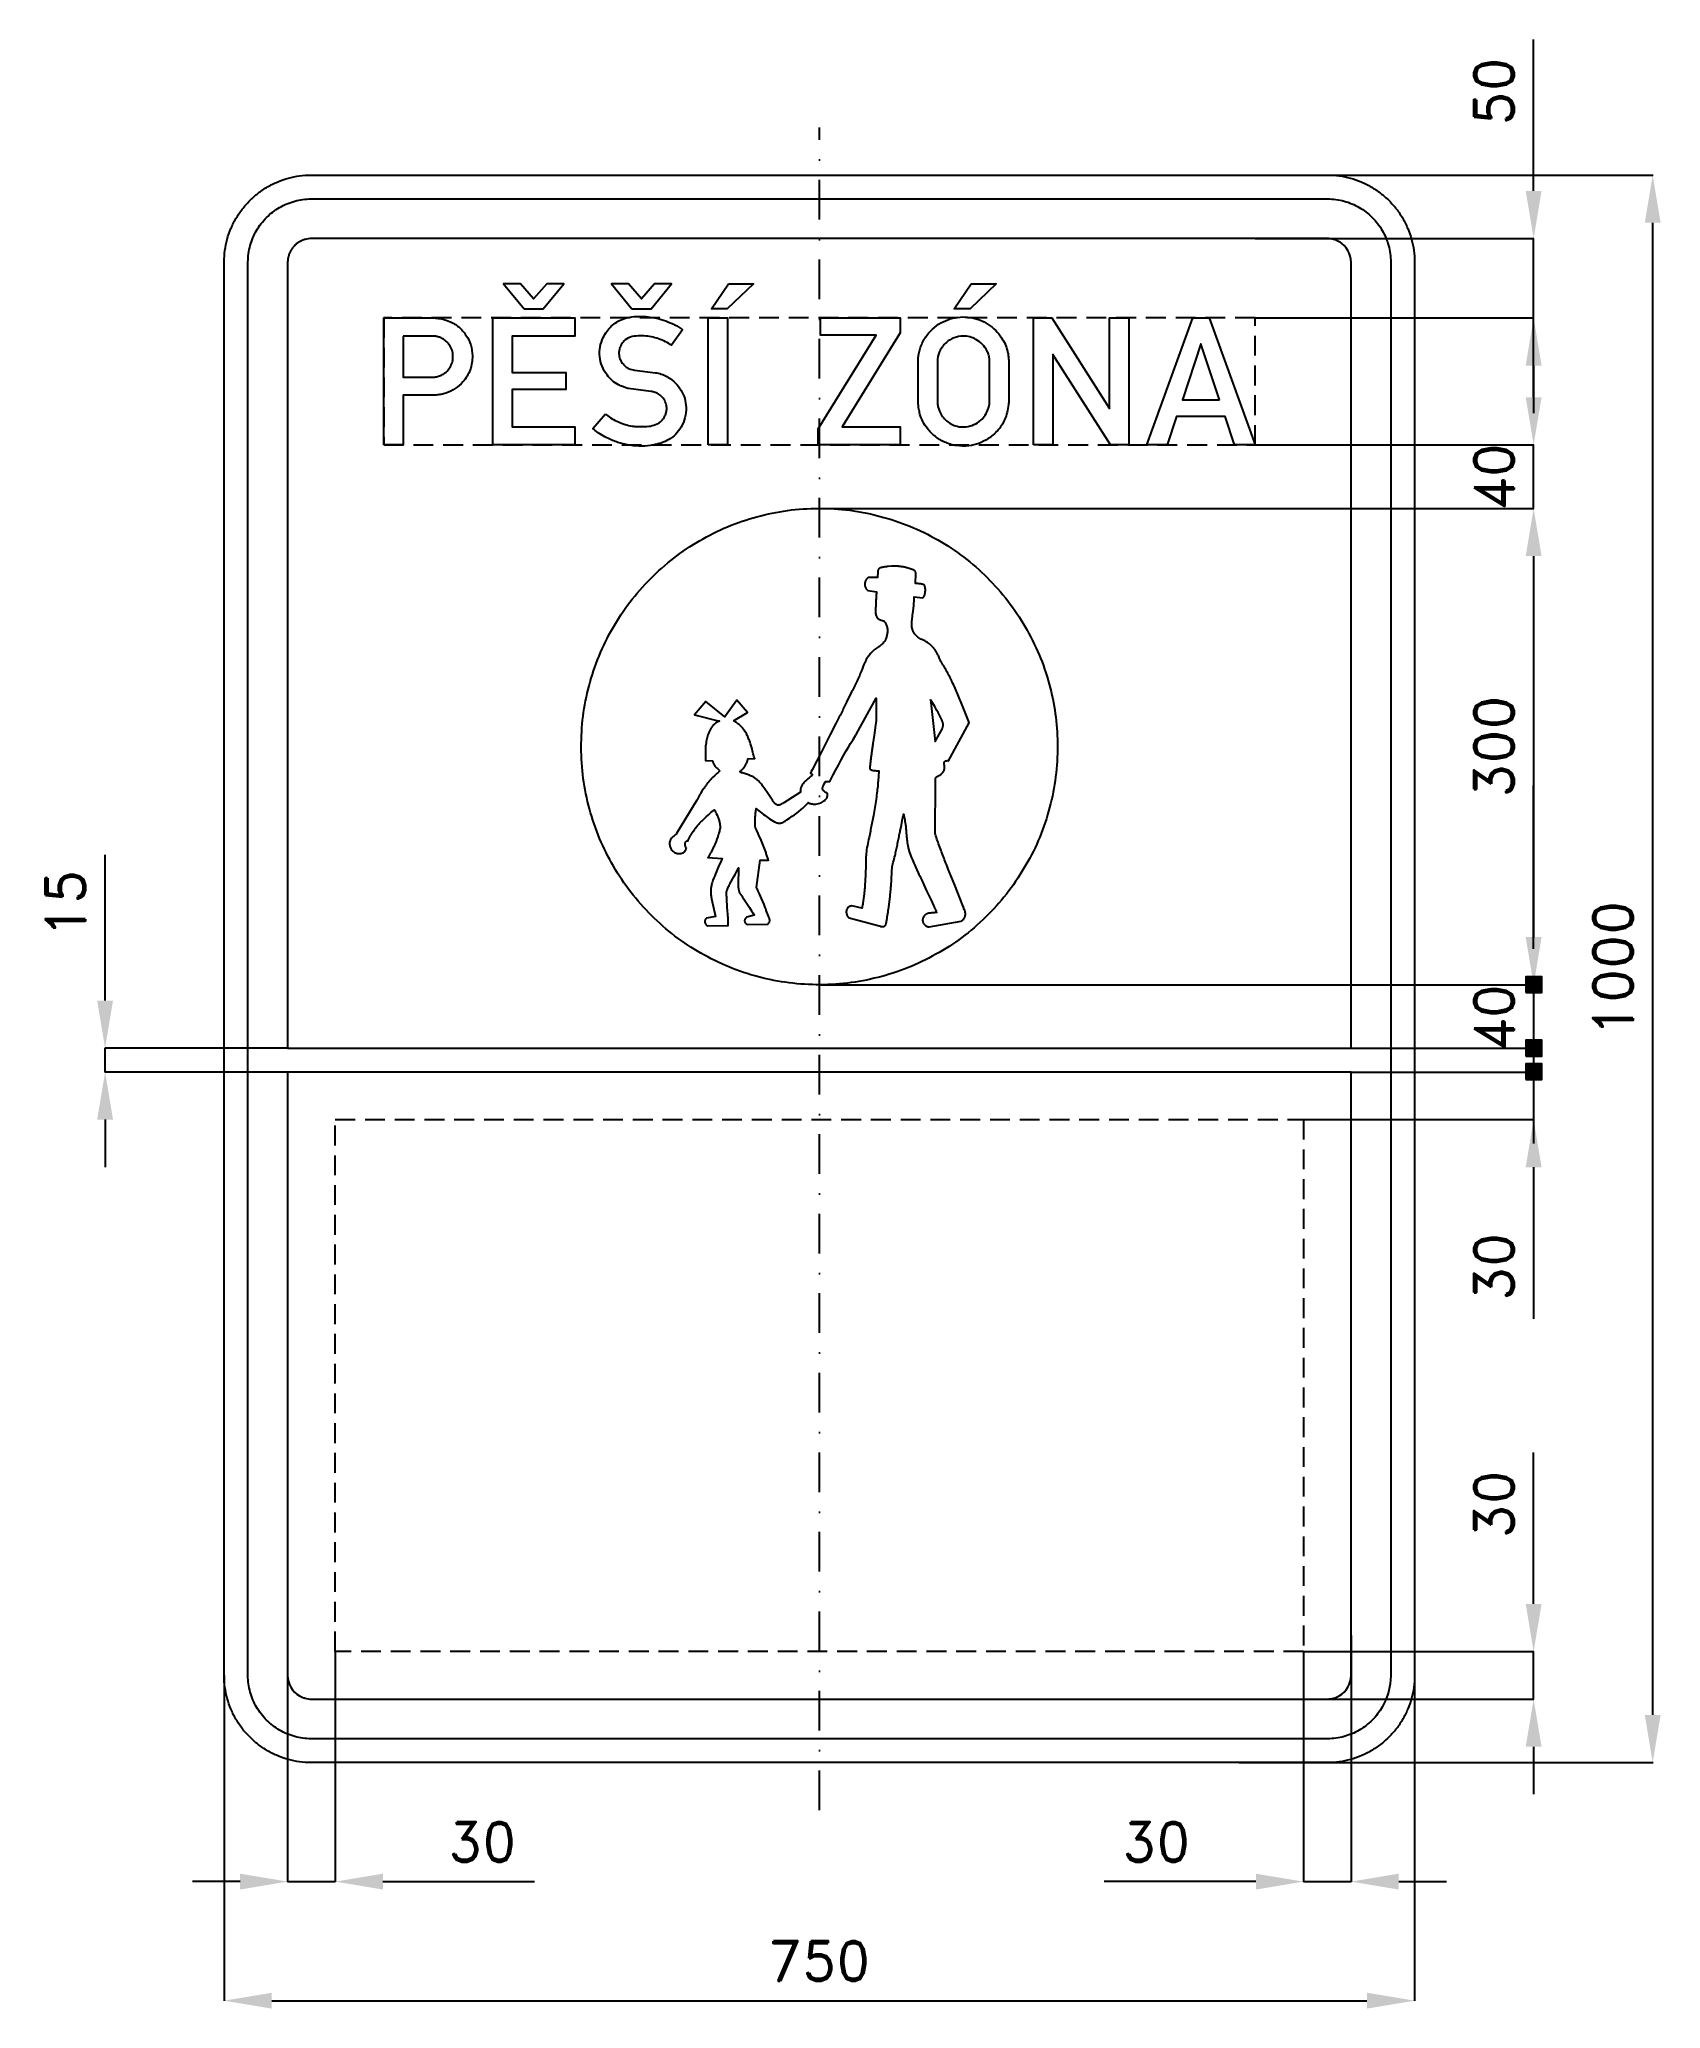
# Model space of a CAD drawing. Header units: millimetres. Extents: x -491 to 530, y -655 to 585.
import ezdxf

# ---------------------------------------------------------------- set-up
doc = ezdxf.new("R2010")
doc.units = ezdxf.units.MM
doc.header["$LTSCALE"] = 5
doc.linetypes.add('ČERCHOVANÁX2', pattern=[2, 1, -0.5, 0, -0.5])
doc.linetypes.add('ČÁRKOVANÁX2', pattern=[1.5, 1, -0.5])
doc.layers.add('Kóty', color=2, linetype='Continuous')
doc.layers.add('Značka', color=7, linetype='Continuous')
doc.styles.get("Standard").update_dxf_attribs({"font": 'romand.shx', "height": 25})
doc.dimstyles.get("Standard").update_dxf_attribs({"dimtxt": 25, "dimasz": 30, "dimexe": 0.18, "dimexo": 0.0625, "dimgap": 12.5, "dimtad": 1, "dimdec": 0, "dimzin": 0, "dimdsep": 46, "dimtxsty": 'Standard', "dimcen": 0.09, "dimadec": 0, "dimazin": 0, "dimtfac": 1, "dimtdec": 0, "dimtofl": 0, "dimtmove": 0, "dimatfit": 3, "dimfxl": 1, "dimtolj": 1, "dimtzin": 0, "dimarcsym": 0})

msp = doc.modelspace()

# ---------------------------------------------------------------- texts
at = {"layer": 'Kóty', "char_height": 25, "attachment_point": 5, "rotation": 90}
for s, insert in [('\\A1;40', (425, 309.688)), ('\\A1;40', (425, -31.074)), ('\\A1;30', (425, -187.738))]:
    msp.add_mtext(s, dxfattribs=dict(at, insert=insert))

# ---------------------------------------------------------------- blocks, each defined once
blk = doc.blocks.new('*D0')
at = {"layer": 'Defpoints', "color": 0, "transparency": 16777216}
for p in [(-450, -50), (-335, -50), (-335, -65)]:
    blk.add_point(p, dxfattribs=at)
at = {"layer": 'Kóty', "color": 0, "lineweight": -2, "transparency": 16777216}
for p, q in [((-450, -20), (-450, 71.9)), ((-335.1, -50), (-450.2, -50)), ((-335.1, -65), (-450.2, -65)), ((-450, -95), (-450, -125))]:
    blk.add_line(p, q, dxfattribs=at)
at = {"layer": 'Kóty', "color": 0, "transparency": 16777216}
for points in [[(-455, -20), (-445, -20), (-450, -50)], [(-455, -95), (-445, -95), (-450, -65)]]:
    blk.add_solid(points, dxfattribs=at)
at = {"layer": 'Kóty', "color": 0, "transparency": 16777216, "insert": (-475, 41), "char_height": 25, "attachment_point": 5, "rotation": 90}
blk.add_mtext('\\A1;15', dxfattribs=at)
blk = doc.blocks.new('*D1')
at = {"layer": 'Defpoints', "color": 0, "transparency": 16777216}
for p in [(-335, -431), (-305, -430), (-305, -575)]:
    blk.add_point(p, dxfattribs=at)
at = {"layer": 'Kóty', "color": 0, "lineweight": -2, "transparency": 16777216}
for p, q in [((-335, -431), (-335, -575.2)), ((-305, -430.1), (-305, -575.2)), ((-365, -575), (-395, -575)), ((-275, -575), (-179.5, -575))]:
    blk.add_line(p, q, dxfattribs=at)
at = {"layer": 'Kóty', "color": 0, "transparency": 16777216}
for points in [[(-365, -570), (-365, -580), (-335, -575)], [(-275, -570), (-275, -580), (-305, -575)]]:
    blk.add_solid(points, dxfattribs=at)
at = {"layer": 'Kóty', "color": 0, "transparency": 16777216, "insert": (-212.3, -550), "char_height": 25, "attachment_point": 5}
blk.add_mtext('\\A1;30', dxfattribs=at)
blk = doc.blocks.new('*D2')
at = {"layer": 'Defpoints', "color": 0, "transparency": 16777216}
for p in [(335, -419.9), (305, -430), (305, -575)]:
    blk.add_point(p, dxfattribs=at)
at = {"layer": 'Kóty', "color": 0, "lineweight": -2, "transparency": 16777216}
for p, q in [((335, -419.9), (335, -575.2)), ((305, -430.1), (305, -575.2)), ((275, -575), (179.5, -575)), ((365, -575), (395, -575))]:
    blk.add_line(p, q, dxfattribs=at)
at = {"layer": 'Kóty', "color": 0, "transparency": 16777216}
for points in [[(275, -570), (275, -580), (305, -575)], [(365, -570), (365, -580), (335, -575)]]:
    blk.add_solid(points, dxfattribs=at)
at = {"layer": 'Kóty', "color": 0, "transparency": 16777216, "insert": (212.3, -550), "char_height": 25, "attachment_point": 5}
blk.add_mtext('\\A1;30', dxfattribs=at)
blk = doc.blocks.new('*D3')
at = {"layer": 'Defpoints', "color": 0, "transparency": 16777216}
for p in [(305, -430.1), (450, -430.1), (297.5, -460)]:
    blk.add_point(p, dxfattribs=at)
at = {"layer": 'Kóty', "color": 0, "lineweight": -2, "transparency": 16777216}
for p, q in [((450, -400.1), (450, -304.6)), ((305.1, -430.1), (450.2, -430.1)), ((297.6, -460), (450.2, -460)), ((450, -490), (450, -520))]:
    blk.add_line(p, q, dxfattribs=at)
at = {"layer": 'Kóty', "color": 0, "transparency": 16777216}
for points in [[(445, -400.1), (455, -400.1), (450, -430.1)], [(445, -490), (455, -490), (450, -460)]]:
    blk.add_solid(points, dxfattribs=at)
at = {"layer": 'Kóty', "color": 0, "transparency": 16777216, "insert": (425, -337.3), "char_height": 25, "attachment_point": 5, "rotation": 90}
blk.add_mtext('\\A1;30', dxfattribs=at)
blk = doc.blocks.new('*D4')
at = {"layer": 'Defpoints', "color": 0, "transparency": 16777216}
for p in [(276.7, 500), (525, 500), (264.4, -500)]:
    blk.add_point(p, dxfattribs=at)
at = {"layer": 'Kóty', "color": 0, "lineweight": -2, "transparency": 16777216}
for p, q in [((276.7, 500), (525.2, 500)), ((525, -470), (525, 470)), ((264.4, -500), (525.2, -500))]:
    blk.add_line(p, q, dxfattribs=at)
at = {"layer": 'Kóty', "color": 0, "transparency": 16777216}
for points in [[(520, 470), (530, 470), (525, 500)], [(520, -470), (530, -470), (525, -500)]]:
    blk.add_solid(points, dxfattribs=at)
at = {"layer": 'Kóty', "color": 0, "transparency": 16777216, "insert": (500, 0), "char_height": 25, "attachment_point": 5, "rotation": 90}
blk.add_mtext('\\A1;1000', dxfattribs=at)
blk = doc.blocks.new('*D5')
at = {"layer": 'Defpoints', "color": 0, "transparency": 16777216}
for p in [(-375, -445), (375, -445.432), (375, -650)]:
    blk.add_point(p, dxfattribs=at)
at = {"layer": 'Kóty', "color": 0, "lineweight": -2, "transparency": 16777216}
for p, q in [((-375, -445.0625), (-375, -650.18)), ((375, -445.4945), (375, -650.18)), ((-345, -650), (345, -650))]:
    blk.add_line(p, q, dxfattribs=at)
at = {"layer": 'Kóty', "color": 0, "transparency": 16777216}
for points in [[(-345, -645), (-345, -655), (-375, -650)], [(345, -645), (345, -655), (375, -650)]]:
    blk.add_solid(points, dxfattribs=at)
at = {"layer": 'Kóty', "color": 0, "transparency": 16777216, "insert": (0, -625), "char_height": 25, "attachment_point": 5}
blk.add_mtext('\\A1;750', dxfattribs=at)
blk = doc.blocks.new('*D6')
at = {"layer": 'Defpoints', "color": 0, "transparency": 16777216}
for p in [(274.5, 460), (450, 460), (274.5, 410)]:
    blk.add_point(p, dxfattribs=at)
at = {"layer": 'Kóty', "color": 0, "lineweight": -2, "transparency": 16777216}
for p, q in [((450, 490), (450, 585.5)), ((274.6, 460), (450.2, 460)), ((274.6, 410), (450.2, 410)), ((450, 380), (450, 350))]:
    blk.add_line(p, q, dxfattribs=at)
at = {"layer": 'Kóty', "color": 0, "transparency": 16777216}
for points in [[(445, 490), (455, 490), (450, 460)], [(445, 380), (455, 380), (450, 410)]]:
    blk.add_solid(points, dxfattribs=at)
at = {"layer": 'Kóty', "color": 0, "transparency": 16777216, "insert": (425, 552.7), "char_height": 25, "attachment_point": 5, "rotation": 90}
blk.add_mtext('\\A1;50', dxfattribs=at)
blk = doc.blocks.new('*D7')
at = {"layer": 'Defpoints', "color": 0, "transparency": 16777216}
for p in [(-0.9, 290), (0.9, -10), (450, -10)]:
    blk.add_point(p, dxfattribs=at)
at = {"layer": 'Kóty', "color": 0, "lineweight": -2, "transparency": 16777216}
for p, q in [((-0.8, 290), (450.2, 290)), ((450, 260), (450, 20)), ((0.9, -10), (450.2, -10))]:
    blk.add_line(p, q, dxfattribs=at)
at = {"layer": 'Kóty', "color": 0, "transparency": 16777216}
for points in [[(445, 260), (455, 260), (450, 290)], [(445, 20), (455, 20), (450, -10)]]:
    blk.add_solid(points, dxfattribs=at)
at = {"layer": 'Kóty', "color": 0, "transparency": 16777216, "insert": (425, 140), "char_height": 25, "attachment_point": 5, "rotation": 90}
blk.add_mtext('\\A1;300', dxfattribs=at)

# ---------------------------------------------------------------- dimensions: what is measured, and where the dimension line sits
at = {"layer": 'Kóty'}
for base, p1, p2, picture, middle in [((450, 460), (274.488, 410.008), (274.488, 460), '*D6', (425, 552.738)), ((525, 500), (264.356, -500), (276.659, 500), '*D4', (500, 0)), ((450, -10.015), (-0.851, 290.015), (0.858, -10.015), '*D7', (425, 140)), ((-450, -50), (-335, -65), (-335, -50), '*D0', (-475, 40.952)), ((450, -430.063), (297.545, -460), (305, -430.063), '*D3', (425, -337.324))]:
    dim = msp.add_linear_dim(base=base, p1=p1, p2=p2, angle=90, dimstyle='Standard', dxfattribs=at)
    dim.commit()
    dim.dimension.update_dxf_attribs({"geometry": picture, "text_midpoint": middle})
for base, p1, p2, picture, middle in [((305, -575), (335, -419.851), (305, -430), '*D2', (212.262, -550)), ((-305, -575), (-335, -430.953), (-305, -430), '*D1', (-212.262, -550)), ((375, -650), (-375, -445), (375, -445.432), '*D5', (0, -625))]:
    dim = msp.add_linear_dim(base=base, p1=p1, p2=p2, dimstyle='Standard', dxfattribs=at)
    dim.commit()
    dim.dimension.update_dxf_attribs({"geometry": picture, "text_midpoint": middle})

# ---------------------------------------------------------------- hatches: boundary and pattern name
at = {"layer": 'Kóty'}
h = msp.add_hatch(color=256, dxfattribs=at)
h.dxf.hatch_style = 1
h.paths.add_polyline_path([(445.18, -15.015), (455.18, -15.015), (455.18, -5.015), (445.18, -5.015)])
h = msp.add_hatch(color=256, dxfattribs=at)
h.dxf.hatch_style = 1
h.paths.add_polyline_path([(445.18, -55), (455.18, -55), (455.18, -45), (445.18, -45)])
h = msp.add_hatch(color=256, dxfattribs=at)
h.dxf.hatch_style = 1
h.paths.add_polyline_path([(445.18, -69.82), (455.18, -69.82), (455.18, -59.82), (445.18, -59.82)])

# ---------------------------------------------------------------- linework, layer by layer
for p, q in [((450, 360.008), (450, 455.484)), ((274.548, 330.008), (450.18, 330.008)), ((450.062, 290.015), (450.18, 290.015)), ((450, 260.015), (450, 230.015)), ((450, 19.985), (450, 115.461)), ((450, 12.485), (450, 42.485)), ((335.062, -10.015), (450.18, -10.015)), ((450, -10.015), (450, -110)), ((335.062, -50), (450.18, -50)), ((335.062, -65), (450.18, -65)), ((305.062, -95), (450.18, -95)), ((450, -125), (450, -220.476))]:
    msp.add_line(p, q, dxfattribs=at)
for points in [[(450, 410.008), (450, 460)], [(450, 290.015), (450.005, 330.037)], [(445.18, -5.015), (455.18, -15.015)], [(455.18, -5.015), (445.18, -15.015)], [(445.18, -45), (455.18, -55)], [(455.18, -45), (445.18, -55)], [(-450, -65), (-450, -50)], [(445.18, -59.82), (455.18, -69.82)], [(455.18, -59.82), (445.18, -69.82)], [(450, -460), (450, -430.063)], [(-335, -575), (-305, -575)], [(305, -575), (335, -575)]]:
    msp.add_lwpolyline(points, dxfattribs=at)
for points in [[(445.18, -15.015), (455.18, -15.015), (455.18, -5.015), (445.18, -5.015)], [(445.18, -55), (455.18, -55), (455.18, -45), (445.18, -45)], [(445.18, -69.82), (455.18, -69.82), (455.18, -59.82), (445.18, -59.82)]]:
    msp.add_lwpolyline(points, close=True, dxfattribs=at)
for points in [[(445, 360.008), (455, 360.008), (450, 330.008)], [(445, 260.015), (455, 260.015), (450, 290.015)], [(445, 19.985), (455, 19.985), (450, -10.015)], [(445, -125), (455, -125), (450, -95)]]:
    msp.add_solid(points, dxfattribs=at)
at = {"layer": 'Značka', "color": 6, "linetype": 'ČERCHOVANÁX2', "ltscale": 5}
msp.add_lwpolyline([(0, -530), (0, 530)], dxfattribs=at)
at = {"layer": 'Značka', "color": 3}
for points in [[(-320, -500), (-320.21, -499.999), (-320.43, -499.998, -0.0321799), (-327.53, -499.501, -0.0354512), (-334.51, -498.051, -0.0362747), (-341.26, -495.769, -0.0344244), (-347.62, -492.559, -0.0337206), (-353.55, -488.607, -0.0340797), (-358.89, -483.891, -0.0341988), (-363.61, -478.554, -0.0342336), (-367.56, -472.625, -0.0340342), (-370.74, -466.258, -0.0333953), (-373.05, -459.513, -0.0341074), (-374.52, -452.53, -0.0367427), (-375, -445.432), (-375, -445.216), (-375, -445), (-375, 445), (-375, 445.22), (-375, 445.43, -0.0321696), (-374.5, 452.53, -0.0354253), (-373.05, 459.51, -0.0362859), (-370.77, 466.26, -0.0344207), (-367.56, 472.62, -0.0337249), (-363.6, 478.55, -0.0340657), (-358.89, 483.89, -0.0341929), (-353.55, 488.61, -0.0342411), (-347.62, 492.56, -0.0340303), (-341.26, 495.75, -0.0333975), (-334.51, 498.05, -0.0341098), (-327.53, 499.52, -0.0367427), (-320.43, 500), (-320.21, 500), (-320, 500), (320, 500), (320.22, 500), (320.43, 500, -0.0321744), (327.54, 499.5, -0.0354393), (334.52, 498.05, -0.0362748), (341.27, 495.77, -0.0344439), (347.63, 492.56, -0.0337439), (353.55, 488.61, -0.0340766), (358.89, 483.89, -0.034228), (363.61, 478.55, -0.0342411), (367.56, 472.62, -0.0340152), (370.75, 466.26, -0.0334085), (373.05, 459.51, -0.0341394), (374.53, 452.53, -0.0367598), (375, 445.43), (375, 445.22), (375, 445), (375, -445), (375, -445.216), (375, -445.432, -0.0321536), (374.5, -452.534, -0.035396), (373.05, -459.513, -0.0362164), (370.77, -466.263, -0.0343847), (367.56, -472.625, -0.0336938), (363.61, -478.552, -0.0340825), (358.89, -483.891, -0.0341993), (353.56, -488.611, -0.0342274), (347.63, -492.559, -0.0340611), (341.26, -495.746, -0.0334238), (334.52, -498.051, -0.0341378), (327.53, -499.525, -0.0367476), (320.43, -499.998), (320.22, -499.999), (320, -500), (-320, -500)], [(-320, -485), (-320.15, -485), (-320.31, -484.999, -0.0321723), (-325.48, -484.637, -0.0354428), (-330.55, -483.582, -0.0362649), (-335.46, -481.923, -0.0344196), (-340.09, -479.589, -0.0337189), (-344.4, -476.714, -0.0340894), (-348.28, -473.284, -0.0342238), (-351.71, -469.403, -0.0342452), (-354.59, -465.091, -0.0340503), (-356.9, -460.46, -0.0334156), (-358.58, -455.555, -0.0341061), (-359.65, -450.477, -0.0367408), (-360, -445.314), (-360, -445.157), (-360, -445), (-360, 445), (-360, 445.16), (-360, 445.31, -0.0321773), (-359.63, 450.48, -0.0354428), (-358.58, 455.55, -0.0362594), (-356.92, 460.46, -0.0344248), (-354.59, 465.09, -0.0337413), (-351.71, 469.4, -0.0340656), (-348.28, 473.28, -0.0341822), (-344.4, 476.72, -0.0342257), (-340.09, 479.59, -0.0340555), (-335.46, 481.91, -0.03341), (-330.55, 483.58, -0.0341507), (-325.47, 484.65, -0.0367402), (-320.31, 485), (-320.15, 485), (-320, 485), (320, 485), (320.16, 485), (320.32, 485, -0.032183), (325.48, 484.64, -0.0354467), (330.56, 483.58, -0.0362744), (335.47, 481.92, -0.0344248), (340.09, 479.59, -0.033755), (344.4, 476.71, -0.0340968), (348.29, 473.28, -0.034164), (351.72, 469.4, -0.0342056), (354.59, 465.09, -0.0340348), (356.91, 460.46, -0.0334698), (358.58, 455.55, -0.0341275), (359.66, 450.48, -0.0367663), (360, 445.31), (360, 445.16), (360, 445), (360, -445), (360, -445.157), (360, -445.314), (359.64, -450.479), (358.58, -455.555), (356.93, -460.464), (354.59, -465.091, -0.0336928), (351.72, -469.402, -0.0341114), (348.29, -473.284, -0.0342342), (344.41, -476.717, -0.0342564), (340.09, -479.589, -0.0340713), (335.46, -481.906, -0.0334198), (330.56, -483.582, -0.0341179), (325.48, -484.654, -0.0367402), (320.32, -484.999), (320.16, -485), (320, -485), (-320, -485)], [(335, -50), (335, 445), (335, 445.06), (335, 445.12), (334.87, 447.05), (334.47, 448.96), (333.85, 450.8), (332.97, 452.53), (331.9, 454.15), (330.61, 455.61), (329.15, 456.89, 0.0343151), (327.54, 457.97, 0.0341328), (325.8, 458.84, 0.0334045), (323.96, 459.47, 0.0341082), (322.06, 459.87, 0.0367558), (320.12, 460), (320.06, 460), (320, 460), (-320, 460), (-320.06, 460), (-320.12, 460, 0.0321491), (-322.05, 459.86, 0.0353788), (-323.96, 459.47, 0.0362577), (-325.8, 458.85, 0.0344384), (-327.53, 457.97, 0.0337143), (-329.15, 456.89, 0.034066), (-330.6, 455.61, 0.0341814), (-331.89, 454.15, 0.0342785), (-332.97, 452.53, 0.0340503), (-333.84, 450.8, 0.0334045), (-334.47, 448.96, 0.0341191), (-334.87, 447.05, 0.0367493), (-335, 445.12), (-335, 445.06), (-335, 445), (-335, -50)], [(-274.487, 330.008), (-274.487, 410.008), (-242.129, 410.008), (-241.65, 409.947), (-241.171, 409.883, -0.0253238), (-237.071, 409.138, -0.0429119), (-233.113, 407.842, -0.0795819), (-227.228, 404.318, -0.0764894), (-222.654, 399.133, -0.0768899), (-219.645, 392.965, -0.0757419), (-218.621, 386.167, -0.0940278), (-220.045, 377.37, -0.0983534), (-224.604, 369.75, -0.0732894), (-229.427, 365.457, -0.0676956), (-235.229, 362.675, -0.0341837), (-238.248, 361.845, -0.0378723), (-241.337, 361.458), (-241.854, 361.434), (-242.371, 361.417), (-262.237, 361.417), (-262.237, 330.008), (-274.487, 330.008)], [(-134.812, 349.617), (-134.06, 348.984), (-133.296, 348.367, 0.0390919), (-129.628, 345.946, 0.0321011), (-125.629, 344.058, 0.0326472), (-121.336, 342.579, 0.0398896), (-116.913, 341.742, 0.0244693), (-113.929, 341.53), (-110.904, 341.55, 0.0353148), (-106.378, 341.935, 0.0841572), (-102.154, 343.342, 0.0552213), (-100.193, 344.596, 0.0560373), (-98.546, 346.258, 0.05732), (-97.276, 348.242, 0.0569073), (-96.487, 350.458, 0.0628132), (-96.17, 353.013, 0.0644324), (-96.504, 355.575, 0.0858584), (-97.886, 358.79, 0.0892022), (-100.271, 361.342, 0.0718478), (-102.784, 362.816, 0.0592809), (-105.579, 363.592), (-105.921, 363.648), (-106.262, 363.7), (-120.204, 365.483), (-120.767, 365.649), (-121.329, 365.817), (-124.021, 366.723, -0.0322919), (-126.604, 367.892, -0.0621782), (-130.535, 370.579, -0.055265), (-133.771, 374.142, -0.0688215), (-136.855, 379.558, -0.072895), (-138.304, 385.583, -0.0746668), (-138.13, 391.78, -0.0722601), (-136.154, 397.725, -0.0946092), (-131.086, 404.724, -0.10359), (-123.854, 409.217, -0.0551956), (-119.275, 410.508, -0.0351044), (-114.521, 410.958, -0.0294077), (-109.169, 410.852, -0.0306331), (-103.888, 410.108, -0.0329463), (-98.165, 408.609, -0.0299031), (-92.663, 406.4, -0.0195764), (-89.88, 405.003, -0.0289299), (-87.254, 403.35), (-86.739, 402.979), (-86.229, 402.6), (-93.096, 392.758), (-93.987, 393.31), (-94.887, 393.85, 0.0318273), (-99.121, 395.979, 0.0354787), (-103.579, 397.517, 0.0379157), (-108.125, 398.459, 0.0356273), (-112.862, 398.725, 0.0569645), (-117.887, 398.232, 0.11868), (-122.263, 396.167, 0.0895788), (-124.492, 393.745, 0.0771512), (-125.846, 390.683, 0.0509469), (-126.238, 388.616, 0.0549988), (-126.187, 386.533, 0.0765617), (-125.36, 383.603, 0.070218), (-123.712, 381.008, 0.0532167), (-122.132, 379.411, 0.0574355), (-120.254, 378.208), (-119.239, 377.763), (-118.179, 377.45), (-117.354, 377.295), (-116.521, 377.183), (-103.321, 375.45), (-102.866, 375.395), (-102.412, 375.333, -0.0576984), (-98.702, 374.315, -0.0453337), (-95.237, 372.542, -0.062111), (-90.615, 368.962, -0.0684595), (-87.087, 364.342, -0.0673565), (-84.842, 359.199, -0.0645524), (-84.004, 353.625, -0.0735423), (-84.658, 347.162, -0.0756868), (-87.171, 341.175, -0.0656678), (-90.531, 336.752, -0.066692), (-94.896, 333.375, -0.0560753), (-99.589, 331.217, -0.0382838), (-104.638, 329.967, -0.0422064), (-111.86, 329.25, -0.0424814), (-119.071, 329.758, -0.0406809), (-126.115, 331.328, -0.036902), (-132.854, 333.975, -0.0289452), (-137.255, 336.309, -0.0389431), (-141.279, 339.2), (-141.98, 339.794), (-142.671, 340.4), (-134.812, 349.617)], [(62.146, 382.825, -0.00156617), (62.179, 383.488, -0.00446408), (62.221, 384.15, -0.030678), (62.67, 387.484, -0.0310707), (63.529, 390.75, -0.0663017), (66.605, 397.363, -0.0684738), (71.329, 402.942, -0.0618607), (76.525, 406.829, -0.0599324), (82.496, 409.35, -0.0573454), (88.664, 410.528, -0.0575783), (94.938, 410.275, -0.05692), (100.935, 408.76, -0.057506), (106.429, 405.933, -0.0553762), (111.081, 402.173, -0.0534573), (114.821, 397.492, -0.0430243), (117.04, 393.463, -0.0488504), (118.479, 389.125, -0.0227219), (118.935, 386.751, -0.0129518), (119.221, 384.35), (119.259, 383.954), (119.296, 383.558), (119.296, 356.767), (119.24, 356.15, -0.00273524), (119.179, 355.533, -0.035773), (118.315, 350.567, -0.0478451), (116.638, 345.808, -0.0787945), (112.371, 339.123, -0.0730946), (106.279, 333.967, -0.0601256), (100.482, 331.005, -0.0598561), (94.163, 329.508, -0.0711159), (86.293, 329.564, -0.074186), (78.771, 331.85, -0.0660392), (72.851, 335.454, -0.0616948), (68.021, 340.442, -0.0470834), (65.238, 344.713, -0.0538781), (63.379, 349.417, -0.0302294), (62.679, 352.538, -0.0176758), (62.279, 355.717), (62.21, 356.454), (62.146, 357.192), (62.146, 382.825)], [(-262.237, 398.517), (-262.237, 372.783), (-243.287, 372.783), (-242.912, 372.784), (-242.537, 372.792, 0.067174), (-239.88, 373.265, 0.0577321), (-237.387, 374.392, 0.0717169), (-234.513, 376.572, 0.0744886), (-232.396, 379.467, 0.0682708), (-231.19, 382.494, 0.0653186), (-230.821, 385.75, 0.077203), (-231.391, 389.63, 0.0837497), (-233.137, 393.117, 0.0734006), (-235.453, 395.612, 0.0660799), (-238.371, 397.383, 0.0426486), (-240.346, 398.117, 0.0492312), (-242.404, 398.475), (-242.716, 398.498), (-243.029, 398.517), (-262.237, 398.517)], [(74.329, 382.775), (74.329, 357.183), (74.363, 356.7), (74.404, 356.217, 0.0375792), (74.837, 353.694, 0.0416924), (75.663, 351.267, 0.0628971), (77.532, 347.965, 0.0601775), (80.163, 345.2, 0.059432), (83.241, 343.088, 0.0643248), (86.712, 341.8, 0.0505282), (89.578, 341.371, 0.0445561), (92.496, 341.492, 0.0739028), (97.415, 342.801, 0.0849982), (101.663, 345.55, 0.0736273), (104.499, 348.827, 0.0635865), (106.354, 352.758, 0.0332245), (106.911, 354.728, 0.042641), (107.163, 356.742, 0.00449313), (107.172, 357), (107.179, 357.258), (107.179, 382.717), (107.184, 383.171, 0.00847725), (107.179, 383.625, 0.0626127), (106.729, 386.413, 0.0483146), (105.663, 389.075, 0.0769013), (102.703, 393.38, 0.083769), (98.579, 396.517, 0.0698522), (94.75, 398.063, 0.0666688), (90.612, 398.525, 0.0885186), (84.919, 397.525, 0.09812), (80.021, 394.583, 0.0628509), (77.582, 391.94, 0.0514024), (75.796, 388.8, 0.0395376), (74.857, 386.285, 0.0507583), (74.388, 383.667, 0.00713553), (74.354, 383.221, 0.00233358), (74.329, 382.775)], [(-335, -65), (-335, -445), (-335, -445.059), (-335, -445.118), (-334.86, -447.055), (-334.47, -448.958), (-333.84, -450.799), (-332.97, -452.534), (-331.89, -454.151), (-330.6, -455.607), (-329.15, -456.894), (-327.53, -457.971, 0.0340479), (-325.8, -458.84, 0.0334016), (-323.96, -459.468, 0.0341191), (-322.05, -459.87, 0.0367492), (-320.12, -460), (-320.06, -460), (-320, -460)], [(-320, -460), (320, -460), (320.06, -460), (320.12, -460, 0.032178), (322.06, -459.864, 0.0354808), (323.96, -459.468, 0.0362606), (325.8, -458.846), (327.54, -457.971), (329.15, -456.893), (330.61, -455.607), (331.9, -454.151), (332.97, -452.534), (333.84, -450.798), (334.47, -448.958), (334.87, -447.054), (335, -445.118), (335, -445.059), (335, -445), (335, -65)]]:
    msp.add_lwpolyline(points, format="xyb", dxfattribs=at)
for points in [[(-186.07, 415.715), (-173.93, 415.715), (-161.071, 431.429), (-171.785, 431.429), (-180, 422.143), (-188.215, 431.429), (-198.929, 431.429), (-186.07, 415.715)], [(-118.07, 415.715), (-105.93, 415.715), (-93.071, 431.429), (-103.785, 431.429), (-112, 422.143), (-120.215, 431.429), (-130.929, 431.429), (-118.07, 415.715)], [(-57.286, 431.429), (-41.572, 431.429), (-58.001, 415.715), (-68, 415.715), (-57.286, 431.429)], [(95.714, 431.429), (111.428, 431.429), (94.999, 415.715), (85, 415.715), (95.714, 431.429)], [(-205.621, 330), (-205.621, 409.992), (-154.004, 409.992), (-154.004, 398.458), (-193.479, 398.458), (-193.479, 375.65), (-159.829, 375.65), (-159.829, 364.933), (-193.479, 364.933), (-193.479, 341.367), (-154.096, 341.367), (-154.096, 330), (-205.621, 330)], [(-70.004, 330), (-70.004, 409.992), (-57.879, 409.992), (-57.879, 330), (-70.004, 330)], [(-0.737, 330), (-0.737, 340.058), (35.696, 399.175), (0.704, 399.175), (0.704, 410), (50.804, 410), (50.804, 400.592), (14.321, 341.483), (50.804, 341.483), (50.804, 330), (-0.737, 330)], [(134.971, 330), (134.971, 410), (146.454, 410), (182.796, 352.9), (182.796, 410), (195.046, 410), (194.963, 330), (183.479, 330), (147.063, 387.025), (147.063, 330), (134.971, 330)], [(206.379, 330), (235.371, 410.008), (245.479, 410.008), (274.488, 330), (261.638, 330), (255.663, 347.875), (225.054, 347.875), (219.179, 330), (206.379, 330)], [(252.146, 358.5), (240.413, 393.65), (228.704, 358.5), (252.146, 358.5)], [(-335, -50), (335, -50)], [(335, -65), (-335, -65)]]:
    msp.add_lwpolyline(points, dxfattribs=at)
at = {"layer": 'Značka', "color": 6, "linetype": 'ČÁRKOVANÁX2', "ltscale": 2.5}
msp.add_lwpolyline([(-274.487, 330.008), (274.488, 330.008), (274.488, 410.008), (-274.487, 410.008)], close=True, dxfattribs=at)
at = {"layer": 'Značka', "color": 5}
for points in [[(150, 140), (149.997, 139.018), (149.987, 138.037, -0.0321702), (148.494, 118.482, -0.0357219), (144.368, 99.284, -0.0366703), (137.926, 80.745, -0.0347571), (128.911, 63.306, -0.0340382), (117.841, 47.097, -0.0344509), (104.669, 32.555, -0.0345608), (89.791, 19.759, -0.0344267), (73.293, 9.126, -0.0343895), (55.607, 0.619, -0.034418), (36.923, -5.385, -0.0344234), (17.638, -9.025, -0.0344166), (-1.963, -9.987, -0.0344137), (-21.533, -8.512, -0.0344174), (-40.716, -4.368, -0.034417), (-59.237, 2.122, -0.0344167), (-76.694, 11.089, -0.034417), (-92.904, 22.152, -0.0344144), (-107.445, 35.331, -0.034416), (-120.24, 50.213, -0.034414), (-130.874, 66.707, -0.0344165), (-139.382, 84.392, -0.0344169), (-145.385, 103.077, -0.0344167), (-149.025, 122.362, -0.0344172), (-149.987, 141.963, -0.0344157), (-148.512, 161.533, -0.0344163), (-144.368, 180.716, -0.0344174), (-137.878, 199.237, -0.0344167), (-128.911, 216.694, -0.0344142), (-117.848, 232.904, -0.0344154), (-104.669, 247.445, -0.0344169), (-89.787, 260.24, -0.034418), (-73.293, 270.874, -0.0344159), (-55.608, 279.382, -0.0344142), (-36.923, 285.385, -0.0344179), (-17.638, 289.024, -0.0344186), (1.963, 289.987, -0.0344152), (21.533, 288.512, -0.0344189), (40.716, 284.368, -0.0344175), (59.237, 277.878, -0.0344201), (76.694, 268.911, -0.0344193), (92.903, 257.849, -0.0344061), (107.445, 244.669, -0.0344147), (120.242, 229.786, -0.0344867), (130.874, 213.293, -0.0344194), (139.373, 195.612, -0.0340796), (145.385, 176.923, -0.0327927), (148.932, 158.593, -0.0342694), (150, 140)], [(-54.201, 156.21), (-45.347, 161.525), (-51.949, 169.127), (-59.573, 158.783), (-71.437, 168.384), (-78.566, 160.008), (-63.024, 156.079), (-63.271, 155.97), (-63.517, 155.858, 0.0430697), (-65.099, 154.944, 0.0448901), (-66.498, 153.766, 0.0410365), (-67.671, 152.438, 0.0330311), (-68.634, 150.951, 0.0291897), (-69.498, 149.224, 0.0236745), (-70.174, 147.416, 0.0167722), (-70.655, 145.784, 0.0132215), (-71.036, 144.127, 0.0126555), (-71.388, 142.187, 0.0113592), (-71.646, 140.233), (-71.686, 139.87), (-71.725, 139.507), (-71.707, 131.144), (-67.27, 131.081), (-67.245, 130.961), (-67.219, 130.84, 0.0205097), (-67.019, 130.082, 0.0258628), (-66.75, 129.346), (-66.474, 128.752), (-66.143, 128.188), (-65.79, 127.689), (-65.397, 127.22), (-65.064, 126.868), (-64.713, 126.535), (-64.245, 126.129), (-63.764, 125.735), (-63.526, 125.535), (-63.306, 125.317), (-63.201, 125.191), (-63.113, 125.053), (-63.066, 124.96), (-63.031, 124.861), (-63.012, 124.769), (-63.007, 124.674, -0.0429733), (-63.017, 124.581), (-63.042, 124.492), (-63.075, 124.414), (-63.118, 124.342), (-63.181, 124.257), (-63.253, 124.179), (-63.276, 124.157), (-63.299, 124.136), (-63.562, 123.915), (-63.824, 123.693), (-64.34, 123.245), (-64.851, 122.79), (-66.095, 121.631), (-67.299, 120.43, 0.0117542), (-68.837, 118.778, 0.0115162), (-70.298, 117.056, 0.0113772), (-71.691, 115.273, 0.0113112), (-73.001, 113.428), (-74.004, 111.902), (-74.955, 110.344, 0.00894703), (-75.925, 108.635, 0.00970094), (-76.83, 106.893), (-76.986, 106.579), (-77.14, 106.265), (-89.94, 85.215), (-89.946, 85.182), (-89.953, 85.148, -0.0502154), (-90.013, 84.962), (-90.111, 84.792), (-90.226, 84.654), (-90.361, 84.536), (-90.537, 84.413), (-90.722, 84.304), (-90.907, 84.204), (-91.092, 84.104), (-91.33, 83.968), (-91.562, 83.823, 0.0598972), (-92.776, 82.81, 0.0710666), (-93.69, 81.522, 0.0476053), (-94.09, 80.628, 0.0453929), (-94.318, 79.677, 0.0424599), (-94.389, 78.733, 0.0418491), (-94.302, 77.791, 0.0467991), (-94.028, 76.742, 0.0448952), (-93.567, 75.758, 0.0452638), (-92.937, 74.835, 0.0457538), (-92.152, 74.044), (-91.699, 73.685), (-91.215, 73.369), (-90.621, 73.049), (-89.997, 72.796), (-89.777, 72.723), (-89.555, 72.654), (-89.403, 72.649), (-89.25, 72.644), (-88.957, 72.639), (-88.664, 72.642), (-87.998, 72.671), (-87.336, 72.746), (-86.661, 72.878), (-86.007, 73.089), (-85.522, 73.312), (-85.075, 73.601), (-84.744, 73.887), (-84.459, 74.217), (-84.25, 74.533), (-84.082, 74.873, 0.0321382), (-83.932, 75.291, 0.0311165), (-83.836, 75.723), (-83.819, 75.831), (-83.803, 75.94), (-83.83, 75.989), (-83.857, 76.038), (-83.91, 76.136), (-83.961, 76.234), (-84.08, 76.476), (-84.188, 76.723), (-84.312, 77.05), (-84.412, 77.386), (-84.486, 77.73, -0.0236846), (-84.529, 78.079, -0.0187205), (-84.542, 78.374, -0.0152986), (-84.535, 78.67, -0.0223138), (-84.499, 79.072, -0.0297583), (-84.421, 79.469, -0.031956), (-84.34, 79.731, -0.052694), (-84.217, 79.974), (-84.102, 80.127), (-83.964, 80.258), (-83.812, 80.366), (-83.648, 80.452), (-83.448, 80.53), (-83.241, 80.59), (-83.031, 80.637), (-82.819, 80.676), (-82.785, 80.681), (-82.751, 80.687), (-82.567, 81.09), (-82.381, 81.492), (-82.003, 82.271), (-81.605, 83.041, -0.0137907), (-80.589, 84.845, -0.014261), (-79.472, 86.589, -0.0173633), (-77.944, 88.704, -0.0155876), (-76.279, 90.715, -0.0128376), (-74.583, 92.565, -0.0102086), (-72.804, 94.334), (-71.37, 95.681), (-69.909, 96.998), (-68.357, 98.365), (-66.801, 99.727), (-66.528, 99.966), (-66.255, 100.206), (-66.165, 100.066), (-66.077, 99.926), (-65.901, 99.639), (-65.729, 99.35), (-65.309, 98.599), (-64.917, 97.833), (-64.42, 96.764, -0.0121435), (-63.977, 95.671, -0.0124351), (-63.574, 94.542, -0.0128629), (-63.23, 93.393, -0.0104975), (-62.992, 92.461, -0.0102676), (-62.793, 91.52, -0.011878), (-62.622, 90.519, -0.0141442), (-62.504, 89.511), (-62.488, 89.334), (-62.473, 89.157), (-62.526, 88.882), (-62.58, 88.607), (-62.697, 88.05), (-62.821, 87.495, -0.00842059), (-63.175, 86.072, -0.00803921), (-63.576, 84.662, -0.0104345), (-64.197, 82.719, -0.00943207), (-64.895, 80.803, -0.00906227), (-65.682, 78.843, -0.00870601), (-66.539, 76.913, -0.00672234), (-67.279, 75.359), (-68.06, 73.824, -0.00684871), (-68.934, 72.203, -0.00768004), (-69.855, 70.607), (-70.022, 70.328), (-70.189, 70.05), (-61.219, 69.413), (-61.328, 69.192), (-61.436, 68.971), (-62.178, 67.426), (-62.896, 65.869), (-63.56, 64.38), (-64.204, 62.884), (-64.837, 61.372), (-65.448, 59.852), (-65.928, 58.617), (-66.408, 57.382), (-67.02, 55.815, 0.0151454), (-67.576, 54.228, 0.0159071), (-67.904, 53.09, 0.017459), (-68.156, 51.933, 0.0148937), (-68.307, 50.96, 0.0142068), (-68.402, 49.98, 0.0139568), (-68.447, 48.975, 0.0134941), (-68.437, 47.968, 0.0104626), (-68.393, 47.134, 0.0093804), (-68.316, 46.301, 0.00986113), (-68.198, 45.378, 0.00996606), (-68.044, 44.461), (-68.012, 44.294), (-67.98, 44.128), (-65.41, 33.016), (-71.15, 31.804), (-71.22, 31.759), (-71.289, 31.712, 0.0596045), (-71.589, 31.438, 0.054503), (-71.822, 31.101, 0.0538748), (-72.003, 30.69, 0.0431497), (-72.102, 30.252, 0.0484782), (-72.136, 29.663, 0.0452681), (-72.059, 29.077, 0.0464398), (-71.889, 28.509, 0.0534439), (-71.612, 27.989), (-71.407, 27.715), (-71.164, 27.474), (-70.917, 27.286), (-70.643, 27.143), (-70.563, 27.111), (-70.483, 27.082), (-57.389, 27.238), (-57.389, 27.557), (-57.39, 27.875, 0.00788315), (-57.44, 30.109, 0.00585491), (-57.551, 32.34, 0.00361218), (-57.692, 34.472), (-57.854, 36.603), (-58.022, 38.738, -0.00242551), (-58.177, 40.875, -0.00320684), (-58.284, 42.587, -0.00409658), (-58.366, 44.301, -0.00599011), (-58.42, 46.125, -0.00838097), (-58.422, 47.949), (-58.417, 48.272), (-58.411, 48.594), (-58.328, 48.851), (-58.244, 49.107), (-58.071, 49.61), (-57.889, 50.11, -0.00988539), (-57.413, 51.314, -0.00937039), (-56.892, 52.499, -0.0104496), (-56.163, 54.006, -0.00789111), (-55.379, 55.486), (-54.576, 56.924), (-53.751, 58.349), (-53.09, 59.485), (-52.434, 60.624), (-51.744, 61.852), (-51.083, 63.094), (-50.968, 63.318), (-50.854, 63.541), (-51.062, 52.61), (-51.068, 52.488), (-51.074, 52.366, 0.0154209), (-51.086, 51.577, 0.0192982), (-51.043, 50.788, 0.0189294), (-50.964, 50.129, 0.0212335), (-50.832, 49.478, 0.0206362), (-50.669, 48.9, 0.0212728), (-50.457, 48.338), (-50.269, 47.926), (-50.048, 47.533), (-49.74, 47.082), (-49.41, 46.645, -0.0146465), (-48.379, 45.191), (-47.402, 43.702), (-46.567, 42.428), (-45.733, 41.154), (-44.893, 39.855), (-44.057, 38.553), (-43.381, 37.502), (-42.703, 36.454), (-41.977, 35.338), (-41.245, 34.226), (-41.115, 34.03), (-40.985, 33.834), (-45.616, 32.522), (-45.709, 32.46), (-45.801, 32.397, 0.0335439), (-46.236, 32.05, 0.0465595), (-46.61, 31.638, 0.0390323), (-46.825, 31.319, 0.044018), (-46.984, 30.97, 0.043329), (-47.076, 30.634, 0.0465837), (-47.107, 30.287, 0.0459785), (-47.079, 29.946, 0.0426747), (-46.992, 29.614, 0.0415769), (-46.846, 29.28, 0.0365777), (-46.65, 28.973), (-46.472, 28.751), (-46.274, 28.546), (-46.017, 28.321), (-45.74, 28.12), (-45.657, 28.066), (-45.574, 28.013), (-32.577, 28.025), (-32.522, 28.087), (-32.466, 28.149), (-32.12, 28.543), (-31.798, 28.956), (-31.586, 29.277, 0.037613), (-31.417, 29.623, 0.0374539), (-31.313, 29.936, 0.0389827), (-31.259, 30.262, 0.0405187), (-31.252, 30.633, 0.0311825), (-31.299, 31.001, 0.0230399), (-31.373, 31.331), (-31.475, 31.653), (-31.656, 32.107), (-31.855, 32.554, -0.0201704), (-32.683, 34.673), (-33.436, 36.821, 0.00905695), (-34.137, 38.672), (-34.882, 40.506), (-35.657, 42.39), (-36.446, 44.268), (-37.106, 45.793), (-37.783, 47.311), (-38.527, 48.936), (-39.29, 50.552), (-39.427, 50.838), (-39.565, 51.124), (-37.344, 68.538), (-32.088, 68.507), (-32.188, 68.829), (-32.289, 69.152, 0.00624465), (-33.026, 71.394, 0.00566436), (-33.815, 73.618), (-34.604, 75.723), (-35.429, 77.814), (-36.281, 79.904), (-37.155, 81.985), (-37.868, 83.655), (-38.588, 85.322), (-39.362, 87.104), (-40.136, 88.887), (-40.273, 89.203), (-40.409, 89.519), (-40.417, 89.687), (-40.425, 89.855), (-40.438, 90.193), (-40.45, 90.532, -0.00400864), (-40.469, 91.392, -0.00400824), (-40.475, 92.252, -0.00536933), (-40.463, 93.417, -0.00523925), (-40.427, 94.582, -0.00531535), (-40.369, 95.747, -0.00555991), (-40.285, 96.911, -0.00448378), (-40.202, 97.829, -0.00442258), (-40.104, 98.745, -0.00512261), (-39.985, 99.692, -0.00628504), (-39.844, 100.636), (-39.818, 100.799), (-39.791, 100.962), (-39.64, 100.828), (-39.488, 100.694), (-39.185, 100.429), (-38.881, 100.166), (-38.122, 99.519), (-37.355, 98.882), (-36.332, 98.057), (-35.292, 97.254), (-34.246, 96.477), (-33.184, 95.722), (-32.326, 95.134), (-31.456, 94.567), (-30.347, 93.886), (-29.231, 93.211), (-28.213, 92.603, 0.0418261), (-27.144, 92.106, 0.0374328), (-26.405, 91.887, 0.0383623), (-25.64, 91.782, 0.0374864), (-24.878, 91.786, 0.0352412), (-24.125, 91.899, 0.0349112), (-23.315, 92.131, 0.0293251), (-22.542, 92.464, 0.0290716), (-21.464, 93.078), (-20.432, 93.773), (-18.757, 94.914), (-17.086, 96.058), (-15.657, 97.066), (-14.247, 98.103), (-12.844, 99.18), (-11.474, 100.298), (-10.409, 101.219), (-9.375, 102.175), (-8.324, 103.213, 0.0137316), (-7.326, 104.301), (-7.157, 104.496), (-6.989, 104.691), (-6.738, 104.567), (-6.485, 104.448), (-5.974, 104.242), (-5.448, 104.075, 0.0353765), (-4.3, 103.833, 0.0337256), (-3.128, 103.751, 0.0478745), (-1.368, 103.887, 0.0451527), (0.34, 104.346, 0.0393231), (1.71, 104.939, 0.0438488), (2.961, 105.749, 0.0363414), (3.745, 106.431, 0.0450221), (4.409, 107.232, 0.0425441), (4.816, 107.922, 0.0542291), (5.082, 108.672, 0.0288055), (5.154, 109.045, 0.0284601), (5.183, 109.424, 0.0256842), (5.176, 109.742, 0.0299568), (5.133, 110.057), (5.09, 110.248), (5.04, 110.438), (4.88, 110.542), (4.72, 110.647), (4.425, 110.842), (4.133, 111.038), (3.543, 111.449), (2.982, 111.899), (2.663, 112.199), (2.385, 112.536), (2.223, 112.8, -0.0446359), (2.106, 113.085, -0.0454315), (2.038, 113.384, -0.0400874), (2.023, 113.691, -0.0382884), (2.056, 114.045, -0.0267472), (2.136, 114.392, -0.0270809), (2.309, 114.912, -0.0160835), (2.527, 115.414, -0.0185797), (3.092, 116.517), (3.713, 117.588), (3.838, 117.798), (3.963, 118.008), (6.497, 118.008), (6.737, 118.466), (6.978, 118.925), (8.658, 122.117), (10.347, 125.304), (11.959, 128.318), (13.59, 131.322), (15.243, 134.314), (16.923, 137.291), (18.295, 139.669), (19.69, 142.033), (21.207, 144.55), (22.759, 147.046), (23.038, 147.487), (23.317, 147.927), (35.817, 170.564), (35.732, 156.329), (35.678, 155.864), (35.623, 155.399, -0.00345017), (35.217, 152.175, -0.00253937), (34.772, 148.956, -0.00146198), (34.333, 145.926), (33.881, 142.898, 0.00051534), (33.433, 139.892, 0.00154492), (32.997, 136.884, 0.00185596), (32.665, 134.484, 0.00229024), (32.352, 132.081, 0.00329694), (32.045, 129.525, 0.00451859), (31.779, 126.965, 0.00073479), (31.736, 126.512, 0.00020041), (31.693, 126.059), (31.724, 126.014), (31.756, 125.97), (31.829, 125.883), (31.911, 125.803), (32.093, 125.658), (32.291, 125.535), (32.762, 125.316), (33.259, 125.159), (33.877, 125.013), (34.501, 124.909), (35.138, 124.829), (35.776, 124.771), (36.49, 124.726), (37.205, 124.698), (37.319, 124.695), (37.433, 124.691), (37.386, 123.754, -0.00110404), (37.337, 122.817, -0.00273755), (37.228, 121, -0.00260357), (37.099, 119.184, -0.00597747), (36.728, 114.931, -0.00604978), (36.255, 110.689, -0.00718765), (35.552, 105.497, -0.00659945), (34.707, 100.326, -0.00408531), (33.806, 95.428), (32.864, 90.54, -0.00066626), (32.113, 86.64, -0.00461017), (31.319, 82.743, 0.00345363), (30.235, 77.667, 0.0276987), (29.472, 72.554, 0.0208297), (29.259, 68.529), (29.216, 64.487, -0.0064174), (29.124, 61.109, -0.00300275), (28.97, 57.737, -0.00271852), (28.782, 54.319, -0.00556992), (28.539, 50.905, -0.00567962), (28.282, 48.123, -0.00562465), (27.962, 45.347, -0.00696108), (27.545, 42.325, -0.00863493), (27.033, 39.317), (26.932, 38.777), (26.829, 38.238), (20.374, 39.612), (20.199, 39.587), (20.025, 39.559, 0.0476307), (19.265, 39.349, 0.0582697), (18.566, 38.985, 0.052309), (18.051, 38.576, 0.0502977), (17.629, 38.071, 0.0471381), (17.309, 37.511, 0.0434686), (17.095, 36.903, 0.0471765), (16.964, 36.156, 0.043056), (16.97, 35.397, 0.0426913), (17.096, 34.615, 0.0420283), (17.353, 33.866, 0.0266052), (17.576, 33.404, 0.025085), (17.846, 32.968, 0.0243585), (18.131, 32.587, 0.0276544), (18.454, 32.238), (18.571, 32.126), (18.691, 32.016), (38.503, 26.776), (38.612, 26.747), (38.72, 26.719, 0.0281272), (39.321, 26.598, 0.0464527), (39.932, 26.567, 0.0371059), (40.299, 26.6, 0.0446372), (40.655, 26.691, 0.0448735), (40.964, 26.828, 0.0473808), (41.243, 27.019, 0.0467904), (41.496, 27.265, 0.0379898), (41.704, 27.551, 0.0356551), (41.898, 27.911, 0.0283581), (42.045, 28.292, 0.0366404), (42.238, 29.076, 0.0104533), (42.358, 29.88, -0.00643076), (42.959, 33.838, 0.00414117), (43.576, 37.782, 0.00677741), (44.035, 41.168, 0.00424201), (44.419, 44.567, 0.00229071), (44.764, 47.967, 0.00093403), (45.087, 51.367, 0.00368739), (45.323, 54.035, 0.0105935), (45.483, 56.71, 0.00296397), (45.567, 59.933, -0.0249587), (45.791, 63.135, -0.0333993), (46.588, 67.246, 0.00147546), (47.652, 71.323, 0.0109821), (48.43, 74.74, 0.00155129), (49.121, 78.17, -0.00188655), (49.824, 81.6, 0.00070592), (50.536, 85.029, 0.00118215), (51.093, 87.772), (51.643, 90.517), (52.224, 93.43), (52.806, 96.343), (52.908, 96.857), (53.011, 97.371), (53.116, 96.96), (53.218, 96.549), (53.406, 95.741), (53.579, 94.931, -0.00999553), (53.936, 92.984, -0.0090371), (54.22, 91.026, -0.00846521), (54.498, 88.56, -0.00402438), (54.714, 86.088), (54.904, 83.741, 0.00535061), (55.123, 81.395, 0.00849204), (55.338, 79.577, 0.0134618), (55.633, 77.77, 0.0186461), (56.139, 75.536, 0.0160655), (56.798, 73.341, 0.0230811), (58.589, 68.717, 0.00483788), (60.637, 64.193), (62.342, 60.44, 0.00196157), (64.047, 56.69, 0.00269139), (65.796, 52.944), (67.568, 49.208), (68.995, 46.196), (70.414, 43.18), (71.927, 39.936, -0.00221247), (73.418, 36.681), (73.681, 36.101), (73.943, 35.521), (73.851, 35.509), (73.76, 35.497), (73.579, 35.475), (73.399, 35.453), (72.963, 35.402), (72.527, 35.353), (71.966, 35.292), (71.405, 35.233), (70.851, 35.176), (70.296, 35.118), (69.843, 35.07), (69.391, 35.02), (68.889, 34.962), (68.387, 34.9), (68.295, 34.889), (68.204, 34.877), (68.113, 34.836), (68.023, 34.794), (67.849, 34.707), (67.678, 34.613, 0.0204656), (67.283, 34.368, 0.0215803), (66.91, 34.091, 0.0272582), (66.481, 33.71, 0.027579), (66.095, 33.284, 0.025656), (65.783, 32.867, 0.0264656), (65.516, 32.419, 0.023557), (65.335, 32.043, 0.0280367), (65.194, 31.65, 0.0266667), (65.107, 31.303, 0.0279532), (65.059, 30.948, 0.0444907), (65.059, 30.355, 0.0388787), (65.158, 29.768, 0.0383465), (65.342, 29.178, 0.0388773), (65.615, 28.623, 0.0406522), (65.984, 28.083, 0.0399175), (66.436, 27.61, 0.0373328), (66.937, 27.212, 0.0340022), (67.491, 26.89, 0.0378745), (68.196, 26.594, 0.0372816), (68.935, 26.408), (69.065, 26.385), (69.195, 26.364), (89.368, 30.074), (89.463, 30.126), (89.558, 30.178, 0.0346338), (90.159, 30.575, 0.0403987), (90.695, 31.058, 0.0389347), (91.117, 31.557, 0.0378873), (91.458, 32.115, 0.0369954), (91.725, 32.72, 0.0353273), (91.901, 33.357, 0.0276326), (91.988, 33.908, 0.0242108), (92.017, 34.465, 0.0256467), (91.993, 35.105, 0.0256321), (91.904, 35.737), (91.882, 35.854), (91.858, 35.97), (91.58, 36.701), (91.301, 37.432), (90.736, 38.902), (90.167, 40.37), (88.711, 44.079), (87.239, 47.781), (85.24, 52.763), (83.237, 57.742), (81.248, 62.714, -0.00178024), (79.287, 67.695, -0.00191876), (77.767, 71.63, -0.00230147), (76.281, 75.578, -0.00324112), (74.782, 79.682, -0.00455741), (73.348, 83.808), (73.106, 84.524), (72.866, 85.24), (73.068, 117.596), (73.069, 117.738), (73.07, 117.879, -0.00850353), (73.086, 118.665, -0.0261088), (73.155, 119.449, -0.0223258), (73.217, 119.813, -0.0351126), (73.319, 120.166, -0.027079), (73.405, 120.37, -0.0322724), (73.513, 120.561), (73.64, 120.731), (73.786, 120.885), (74.002, 121.062), (74.237, 121.213), (74.536, 121.374), (74.844, 121.516), (75.348, 121.725), (75.857, 121.921), (75.977, 121.966), (76.097, 122.012), (76.147, 122.069), (76.198, 122.125), (76.305, 122.238), (76.416, 122.348), (76.716, 122.629), (77.02, 122.905), (77.448, 123.309, 0.0248953), (77.846, 123.745, 0.0364195), (78.228, 124.271, 0.0416659), (78.524, 124.85, 0.0384571), (78.721, 125.431, 0.0312069), (78.837, 126.035, 0.0424191), (78.888, 127.035, 0.03636), (78.783, 128.033), (78.658, 128.732, -0.0461107), (78.596, 129.434, -0.0364389), (78.62, 129.774, -0.0442465), (78.697, 130.106, -0.0328832), (78.773, 130.302, -0.0396159), (78.876, 130.484), (78.999, 130.64), (79.145, 130.775), (79.319, 130.892), (79.508, 130.982), (79.783, 131.07), (80.068, 131.119), (80.354, 131.141), (80.64, 131.14), (80.941, 131.123), (81.239, 131.089), (81.348, 131.073), (81.457, 131.056), (94.318, 155.023), (94.098, 155.615), (93.877, 156.206), (92.283, 160.431, 0.00292026), (90.648, 164.641, 0.00369232), (89.013, 168.716, 0.00435684), (87.312, 172.765, 0.00532596), (85.541, 176.785, 0.00656449), (83.675, 180.761, 0.0058745), (82.135, 183.861, 0.00628357), (80.52, 186.923, 0.00795044), (78.767, 190.051, 0.0104082), (76.901, 193.112), (76.567, 193.634), (76.231, 194.156), (76.151, 194.387), (76.069, 194.619), (75.898, 195.086), (75.719, 195.551, 0.0113732), (75.223, 196.731, 0.0124797), (74.671, 197.886, 0.0192505), (73.822, 199.434, 0.0219127), (72.85, 200.906, 0.0237532), (71.728, 202.336, 0.0231177), (70.474, 203.658, 0.023014), (69.346, 204.67, 0.0317686), (68.121, 205.549, 0.0299327), (66.362, 206.503), (64.551, 207.379, -0.0220111), (63.241, 208.106, -0.0290085), (62.015, 208.962, -0.0274027), (61.118, 209.736, -0.0311478), (60.318, 210.609, -0.0334592), (59.627, 211.569, -0.0348306), (59.074, 212.614, -0.0290814), (58.711, 213.546, -0.0267208), (58.454, 214.513, -0.0329724), (58.246, 215.901, -0.0272871), (58.206, 217.304, -0.0232987), (58.325, 219.121, -0.00563931), (58.55, 220.928, 0.00201055), (58.758, 222.572), (58.958, 224.215, 0.00099149), (59.168, 225.951, 0.00401935), (59.359, 227.688, 0.0047357), (59.494, 229.126, 0.00515236), (59.601, 230.566, 0.00699932), (59.682, 232.126, 0.00949469), (59.712, 233.688), (59.712, 233.966), (59.711, 234.244), (65.114, 233.738), (65.207, 233.797), (65.297, 233.859, 0.0707125), (65.72, 234.274, 0.0463337), (66.04, 234.782, 0.0504138), (66.403, 235.66, 0.0327837), (66.613, 236.583, 0.0246637), (66.743, 237.604, 0.0217183), (66.778, 238.633, 0.0216118), (66.739, 239.568, 0.0283167), (66.608, 240.494), (66.512, 240.92, 0.0268767), (66.376, 241.336), (66.3, 241.515), (66.204, 241.684), (66.165, 241.74), (66.123, 241.795), (66.077, 241.812), (66.031, 241.829), (65.931, 241.865), (65.832, 241.898), (65.545, 241.991), (65.256, 242.075), (64.787, 242.2), (64.314, 242.311), (63.748, 242.428), (63.178, 242.529), (62.656, 242.61), (62.131, 242.68), (61.51, 242.752), (60.887, 242.808), (60.77, 242.817), (60.653, 242.826), (60.671, 248.929), (60.682, 248.974), (60.692, 249.019, 0.0309789), (60.73, 249.271, 0.0424244), (60.732, 249.526, 0.0376377), (60.705, 249.724), (60.65, 249.917), (60.576, 250.086), (60.482, 250.245), (60.364, 250.41), (60.233, 250.566), (60.103, 250.711), (59.972, 250.856), (59.952, 250.879), (59.931, 250.902), (59.705, 251.009), (59.478, 251.114), (59.004, 251.323), (58.524, 251.52), (57.214, 252.007), (55.879, 252.423, 0.0182782), (53.875, 252.928, 0.017167), (51.838, 253.289, 0.0182582), (49.58, 253.545, 0.0181679), (47.309, 253.636), (45.355, 253.599), (43.407, 253.446, 0.0167889), (41.217, 253.149, 0.0187475), (39.056, 252.698), (38.663, 252.601), (38.271, 252.501), (38.245, 252.494), (38.22, 252.487), (38.165, 252.468), (38.112, 252.446), (37.959, 252.371), (37.813, 252.282), (37.597, 252.117), (37.402, 251.925), (37.207, 251.683), (37.048, 251.417), (36.937, 251.166), (36.858, 250.904, 0.0363076), (36.802, 250.583, 0.0385325), (36.795, 250.258), (36.798, 250.196), (36.802, 250.134), (36.668, 246.53), (31.106, 246.574), (30.95, 246.495), (30.797, 246.412, 0.0606892), (30.054, 245.864, 0.0608581), (29.461, 245.151, 0.0531126), (29.058, 244.406, 0.0437454), (28.805, 243.597, 0.0435246), (28.666, 242.655, 0.0420781), (28.689, 241.705, 0.0370841), (28.82, 240.909, 0.0405484), (29.073, 240.142, 0.0384278), (29.359, 239.564, 0.0499335), (29.74, 239.048), (29.916, 238.864), (30.109, 238.697), (30.343, 238.53), (30.597, 238.397), (30.71, 238.352), (30.824, 238.31), (36.019, 237.448), (36.002, 237.255), (35.984, 237.062, 0.00253723), (35.869, 235.713, 0.0027578), (35.768, 234.362, 0.00256135), (35.684, 233.076, 0.00218064), (35.612, 231.789, 0.00246471), (35.55, 230.503, 0.00346468), (35.504, 229.217, 0.00178081), (35.477, 228.187), (35.452, 227.159, 0.00263933), (35.421, 225.875, 0.0136604), (35.432, 224.587, 0.0264368), (35.515, 223.508, 0.0483901), (35.757, 222.458, 0.0363445), (35.986, 221.885, 0.0423639), (36.3, 221.357), (36.613, 220.971), (36.977, 220.633), (37.454, 220.291), (37.97, 220.01), (38.489, 219.78), (39.022, 219.585), (39.673, 219.377), (40.331, 219.192), (40.473, 219.153), (40.614, 219.115), (40.754, 218.947), (40.892, 218.778), (41.147, 218.44), (41.386, 218.091, -0.0279092), (41.885, 217.23, -0.030082), (42.282, 216.317, -0.0376448), (42.64, 215.112, -0.0342692), (42.822, 213.867, -0.0303322), (42.859, 212.624, -0.025851), (42.757, 211.385, -0.0176255), (42.598, 210.398, -0.0147265), (42.377, 209.424, -0.0134667), (42.09, 208.407, -0.0124236), (41.751, 207.406), (41.688, 207.233), (41.624, 207.06), (41.57, 206.973), (41.515, 206.885), (41.403, 206.713), (41.287, 206.543), (40.988, 206.128), (40.671, 205.726), (40.223, 205.211), (39.746, 204.722), (39.241, 204.252), (38.712, 203.808), (38.269, 203.463), (37.811, 203.137), (37.209, 202.749), (36.601, 202.369, 0.0212694), (35.244, 201.431, 0.0223255), (33.975, 200.378, 0.020319), (32.899, 199.342, 0.0196265), (31.909, 198.225, 0.0202688), (30.892, 196.891, 0.017418), (29.977, 195.484, 0.0149634), (29.216, 194.154, 0.0158247), (28.54, 192.782, 0.0157842), (27.685, 190.735), (26.896, 188.659, -0.0192559), (23.79, 181.473, -0.0046093), (20.342, 174.437), (17.107, 167.881, -0.00169235), (13.866, 161.333, -0.00242563), (10.404, 154.485), (6.898, 147.657), (4.069, 142.159), (1.24, 136.661), (-1.69, 130.961), (-4.605, 125.252), (-5.103, 124.272), (-5.6, 123.292), (-4.413, 122.106), (-4.543, 121.988), (-4.674, 121.871), (-5.58, 121.09), (-6.501, 120.325), (-7.35, 119.615), (-8.182, 118.884), (-8.975, 118.124, 0.0200331), (-9.714, 117.312, 0.0192082), (-10.273, 116.603, 0.0199681), (-10.774, 115.853, 0.0242457), (-11.276, 114.952, 0.0264787), (-11.683, 114.007), (-11.751, 113.825), (-11.817, 113.642), (-11.821, 113.624), (-11.825, 113.606), (-11.833, 113.564), (-11.84, 113.522), (-11.858, 113.382, 0.00652022), (-11.871, 113.242, 0.0067538), (-11.888, 112.999, 0.00438261), (-11.899, 112.755), (-11.908, 112.475), (-11.914, 112.194), (-11.917, 111.965), (-11.918, 111.735), (-11.918, 111.505), (-11.916, 111.275), (-11.915, 111.237), (-11.915, 111.2), (-22.39, 104.597), (-22.497, 104.533), (-22.604, 104.47), (-23.305, 104.056), (-24.021, 103.666), (-24.625, 103.382, -0.0382117), (-25.257, 103.173), (-25.661, 103.094), (-26.072, 103.076), (-26.472, 103.126), (-26.855, 103.249), (-27.197, 103.426), (-27.509, 103.654), (-27.883, 104.007), (-28.208, 104.405), (-28.288, 104.516), (-28.368, 104.629), (-28.692, 105.038), (-29.015, 105.449), (-29.62, 106.245), (-30.209, 107.051), (-31.509, 108.918), (-32.76, 110.817), (-34.217, 113.061, 0.0144308), (-35.749, 115.258, 0.0242942), (-37.323, 117.213, 0.0351102), (-39.113, 118.964, 0.0329374), (-40.83, 120.267, 0.0292388), (-42.698, 121.348, 0.0328279), (-45.268, 122.465, 0.0269716), (-47.95, 123.267), (-48.511, 123.404), (-49.073, 123.536), (-49.106, 123.546), (-49.139, 123.557), (-49.203, 123.579), (-49.267, 123.601), (-49.415, 123.659), (-49.558, 123.726), (-49.669, 123.789), (-49.771, 123.865), (-49.826, 123.918), (-49.873, 123.98), (-49.906, 124.042), (-49.925, 124.11), (-49.929, 124.184, -0.0502526), (-49.917, 124.258), (-49.886, 124.344), (-49.84, 124.424), (-49.785, 124.501), (-49.723, 124.572), (-49.56, 124.725), (-49.386, 124.866, 0.0301461), (-48.697, 125.496), (-48.069, 126.187), (-47.498, 126.868), (-46.966, 127.579, 0.0193512), (-46.497, 128.302, 0.0193549), (-46.085, 129.059, 0.0173453), (-45.763, 129.759, 0.0172962), (-45.489, 130.479, 0.0192458), (-45.247, 131.271, 0.0207219), (-45.069, 132.08), (-45.046, 132.211), (-45.023, 132.343), (-40.74, 132.437), (-40.868, 132.857), (-40.995, 133.278, -0.00574424), (-41.828, 136.202), (-42.635, 139.134, 0.00813946), (-43.423, 141.824, 0.0150544), (-44.336, 144.477, 0.0219875), (-45.386, 146.98, 0.0306207), (-46.691, 149.355, 0.0288146), (-47.937, 151.138, 0.0304555), (-49.388, 152.764, 0.0362031), (-51.265, 154.41, 0.0377931), (-53.359, 155.759), (-53.778, 155.988), (-54.201, 156.21)], [(69.99, 169.62), (72.988, 143.124), (77.302, 150.963), (77.34, 151.048), (77.377, 151.133, 0.0168543), (77.609, 151.712, 0.0231421), (77.793, 152.308, 0.0251678), (77.915, 152.864, 0.0279684), (77.978, 153.429, 0.0292816), (77.982, 154.009, 0.02813), (77.92, 154.585, 0.0239616), (77.82, 155.078, 0.0242889), (77.673, 155.557, 0.0254989), (77.399, 156.217), (77.082, 156.859), (76.282, 158.492), (75.485, 160.123), (74.808, 161.448), (74.107, 162.761), (73.405, 164.04), (72.683, 165.308), (72.103, 166.294), (71.508, 167.272), (70.874, 168.28), (70.221, 169.276), (70.106, 169.448), (69.99, 169.62)]]:
    msp.add_lwpolyline(points, format="xyb", dxfattribs=at)
at = {"layer": 'Značka', "color": 6, "linetype": 'ČÁRKOVANÁX2', "ltscale": 2.5}
msp.add_lwpolyline([(-305, -430), (-305, -95), (305, -95), (305, -430), (-305, -430)], dxfattribs=at)

msp.set_redraw_order([(e.dxf.handle, doc.entitydb.next_handle()) for e in msp.query("TEXT MTEXT ATTDEF DIMENSION ARC_DIMENSION")])  # texts and dimensions are drawn at this point

doc.saveas('drawing.dxf')
